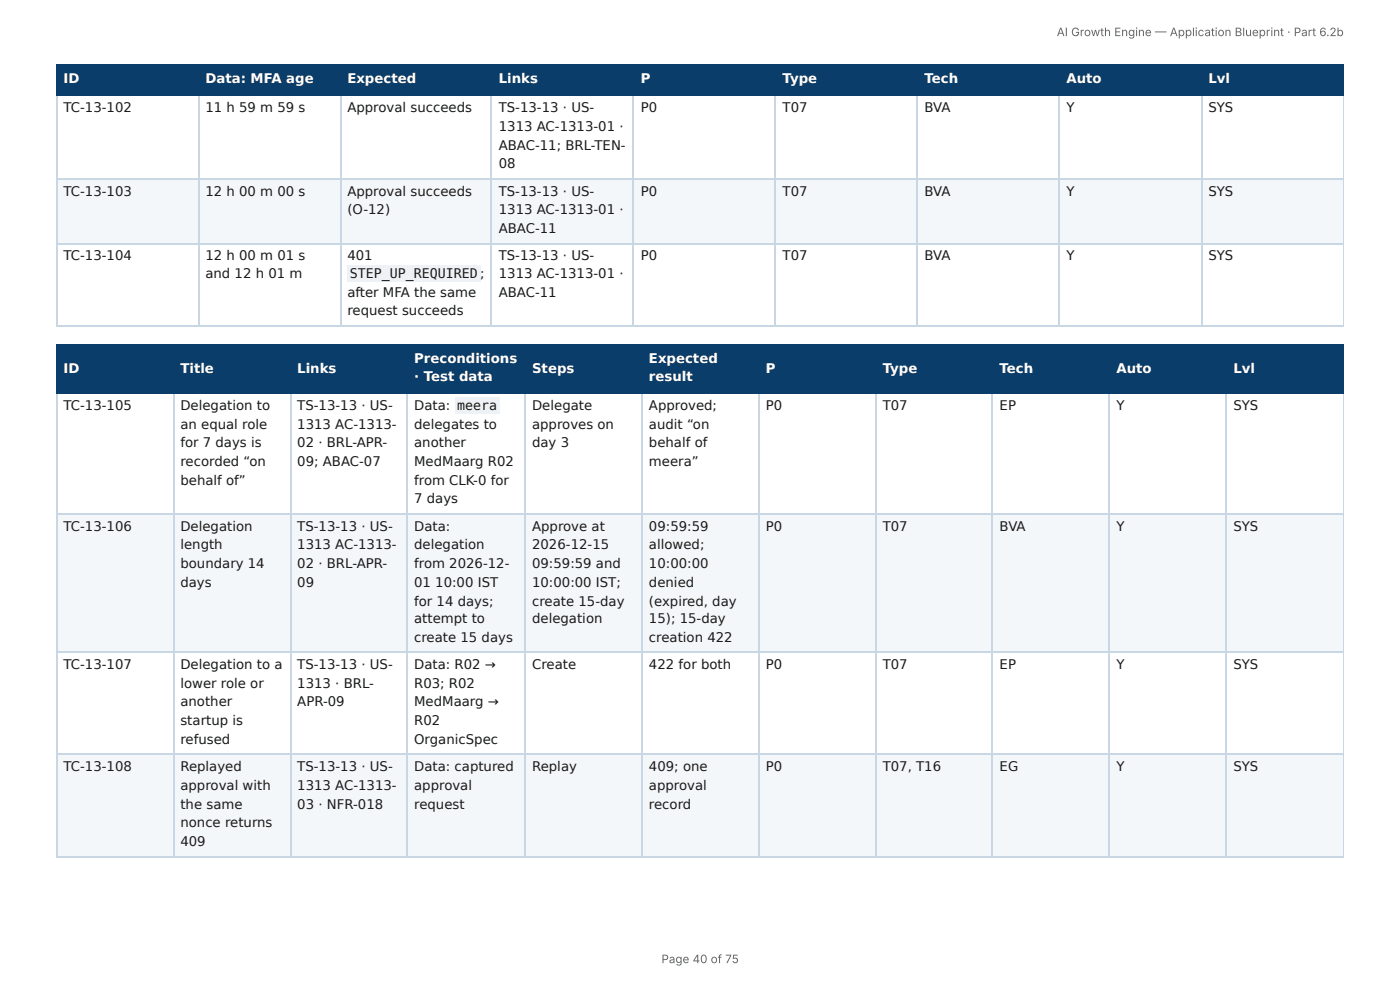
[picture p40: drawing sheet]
<svg xmlns="http://www.w3.org/2000/svg" width="297mm" height="210mm" viewBox="0 0 297 210" stroke-linecap="round" stroke-linejoin="round" font-family="sans-serif">
<defs><g id="words">
<g font-size="2.8" fill="#fff">
<text x="13.5" y="17.7">ID</text>
<text x="43.6" y="17.7">Data: MFA age</text>
<text x="73.8" y="17.7">Expected</text>
<text x="105.9" y="17.7">Links</text>
<text x="136.1" y="17.7">P</text>
<text x="166.2" y="17.7">Type</text>
<text x="196.4" y="17.7">Tech</text>
<text x="226.5" y="17.7">Auto</text>
<text x="256.6" y="17.7">Lvl</text>
<text x="88" y="77">Preconditions</text>
<text x="137.8" y="77">Expected</text>
<text x="13.5" y="79.1">ID</text>
<text x="38.3" y="79.1">Title</text>
<text x="63.1" y="79.1">Links</text>
<text x="88" y="81">· Test data</text>
<text x="113" y="79.1">Steps</text>
<text x="137.8" y="81">result</text>
<text x="162.7" y="79.1">P</text>
<text x="187.5" y="79.1">Type</text>
<text x="212.3" y="79.1">Tech</text>
<text x="237.1" y="79.1">Auto</text>
<text x="262" y="79.1">Lvl</text>
</g>
<g font-size="2.8" fill="#1a1a1a">
<text x="13.5" y="23.8">TC-13-102</text>
<text x="43.6" y="23.8">11 h 59 m 59 s</text>
<text x="73.8" y="23.8">Approval succeeds</text>
<text x="105.9" y="23.8">TS-13-13 · US-</text>
<text x="136.1" y="23.8">P0</text>
<text x="166.2" y="23.8">T07</text>
<text x="196.4" y="23.8">BVA</text>
<text x="226.5" y="23.8">Y</text>
<text x="256.6" y="23.8">SYS</text>
<text x="105.9" y="27.8">1313 AC-1313-01 ·</text>
<text x="105.9" y="31.8">ABAC-11; BRL-TEN-</text>
<text x="105.9" y="35.7">08</text>
<text x="13.5" y="41.5">TC-13-103</text>
<text x="43.6" y="41.5">12 h 00 m 00 s</text>
<text x="73.8" y="41.5">Approval succeeds</text>
<text x="105.9" y="41.5">TS-13-13 · US-</text>
<text x="136.1" y="41.5">P0</text>
<text x="166.2" y="41.5">T07</text>
<text x="196.4" y="41.5">BVA</text>
<text x="226.5" y="41.5">Y</text>
<text x="256.6" y="41.5">SYS</text>
<text x="73.8" y="45.5">(O-12)</text>
<text x="105.9" y="45.5">1313 AC-1313-01 ·</text>
<text x="105.9" y="49.5">ABAC-11</text>
<text x="13.5" y="55.3">TC-13-104</text>
<text x="43.6" y="55.3">12 h 00 m 01 s</text>
<text x="43.6" y="59">and 12 h 01 m</text>
<text x="73.8" y="55.3">401</text>
<text x="74.3" y="59">STEP_UP_REQUIRED ;</text>
<text x="105.9" y="55.3">TS-13-13 · US-</text>
<text x="105.9" y="59">1313 AC-1313-01 ·</text>
<text x="136.1" y="55.3">P0</text>
<text x="166.2" y="55.3">T07</text>
<text x="196.4" y="55.3">BVA</text>
<text x="226.5" y="55.3">Y</text>
<text x="256.6" y="55.3">SYS</text>
<text x="73.8" y="63">after MFA the same</text>
<text x="105.9" y="63">ABAC-11</text>
<text x="73.8" y="66.9">request succeeds</text>
<text x="13.5" y="87">TC-13-105</text>
<text x="38.3" y="87">Delegation to</text>
<text x="63.1" y="87">TS-13-13 · US-</text>
<text x="88" y="87">Data:</text>
<text x="97.1" y="87">meera</text>
<text x="113" y="87">Delegate</text>
<text x="137.8" y="87">Approved;</text>
<text x="162.7" y="87">P0</text>
<text x="187.5" y="87">T07</text>
<text x="212.3" y="87">EP</text>
<text x="237.1" y="87">Y</text>
<text x="262" y="87">SYS</text>
<text x="38.3" y="91">an equal role</text>
<text x="38.3" y="95">for 7 days is</text>
<text x="63.1" y="91">1313 AC-1313-</text>
<text x="63.1" y="95">02 · BRL-APR-</text>
<text x="88" y="91">delegates to</text>
<text x="88" y="95">another</text>
<text x="113" y="91">approves on</text>
<text x="113" y="95">day 3</text>
<text x="137.8" y="91">audit “on</text>
<text x="137.8" y="95">behalf of</text>
<text x="38.3" y="99">recorded “on</text>
<text x="63.1" y="99">09; ABAC-07</text>
<text x="88" y="99">MedMaarg R02</text>
<text x="137.8" y="99">meera”</text>
<text x="38.3" y="102.9">behalf of”</text>
<text x="88" y="102.9">from CLK-0 for</text>
<text x="88" y="106.9">7 days</text>
<text x="13.5" y="112.7">TC-13-106</text>
<text x="38.3" y="112.7">Delegation</text>
<text x="63.1" y="112.7">TS-13-13 · US-</text>
<text x="88" y="112.7">Data:</text>
<text x="113" y="112.7">Approve at</text>
<text x="137.8" y="112.7">09:59:59</text>
<text x="162.7" y="112.7">P0</text>
<text x="187.5" y="112.7">T07</text>
<text x="212.3" y="112.7">BVA</text>
<text x="237.1" y="112.7">Y</text>
<text x="262" y="112.7">SYS</text>
<text x="38.3" y="116.7">length</text>
<text x="63.1" y="116.7">1313 AC-1313-</text>
<text x="88" y="116.7">delegation</text>
<text x="113" y="116.7">2026-12-15</text>
<text x="137.8" y="116.7">allowed;</text>
<text x="38.3" y="120.7">boundary 14</text>
<text x="38.3" y="124.6">days</text>
<text x="63.1" y="120.7">02 · BRL-APR-</text>
<text x="63.1" y="124.6">09</text>
<text x="88" y="120.7">from 2026-12-</text>
<text x="88" y="124.6">01</text>
<text x="92.5" y="124.6">10:00 IST</text>
<text x="113" y="120.7">09:59:59 and</text>
<text x="113" y="124.6">10:00:00 IST;</text>
<text x="137.8" y="120.7">10:00:00</text>
<text x="137.8" y="124.6">denied</text>
<text x="88" y="128.6">for 14 days;</text>
<text x="113" y="128.6">create 15-day</text>
<text x="137.8" y="128.6">(expired, day</text>
<text x="88" y="132.3">attempt to</text>
<text x="88" y="136.3">create 15 days</text>
<text x="113" y="132.3">delegation</text>
<text x="137.8" y="132.3">15); 15-day</text>
<text x="137.8" y="136.3">creation 422</text>
<text x="13.5" y="142.1">TC-13-107</text>
<text x="38.3" y="142.1">Delegation to a</text>
<text x="63.1" y="142.1">TS-13-13 · US-</text>
<text x="88" y="142.1">Data: R02 →</text>
<text x="113" y="142.1">Create</text>
<text x="137.8" y="142.1">422 for both</text>
<text x="162.7" y="142.1">P0</text>
<text x="187.5" y="142.1">T07</text>
<text x="212.3" y="142.1">EP</text>
<text x="237.1" y="142.1">Y</text>
<text x="262" y="142.1">SYS</text>
<text x="38.3" y="146.1">lower role or</text>
<text x="63.1" y="146.1">1313 · BRL-</text>
<text x="88" y="146.1">R03; R02</text>
<text x="38.3" y="150">another</text>
<text x="38.3" y="154">startup is</text>
<text x="63.1" y="150">APR-09</text>
<text x="88" y="150">MedMaarg →</text>
<text x="88" y="154">R02</text>
<text x="38.3" y="158">refused</text>
<text x="88" y="158">OrganicSpec</text>
<text x="13.5" y="163.8">TC-13-108</text>
<text x="38.3" y="163.8">Replayed</text>
<text x="38.3" y="167.7">approval with</text>
<text x="63.1" y="163.8">TS-13-13 · US-</text>
<text x="63.1" y="167.7">1313 AC-1313-</text>
<text x="88" y="163.8">Data: captured</text>
<text x="88" y="167.7">approval</text>
<text x="113" y="163.8">Replay</text>
<text x="137.8" y="163.8">409; one</text>
<text x="137.8" y="167.7">approval</text>
<text x="162.7" y="163.8">P0</text>
<text x="187.5" y="163.8">T07, T16</text>
<text x="212.3" y="163.8">EG</text>
<text x="237.1" y="163.8">Y</text>
<text x="262" y="163.8">SYS</text>
<text x="38.3" y="171.7">the same</text>
<text x="63.1" y="171.7">03 · NFR-018</text>
<text x="88" y="171.7">request</text>
<text x="137.8" y="171.7">record</text>
<text x="38.3" y="175.7">nonce returns</text>
<text x="38.3" y="179.7">409</text>
</g>
<g font-size="2.5" fill="#666">
<text x="224.4" y="7.7">AI Growth Engine — Application Blueprint · Part 6.2b</text>
<text x="140.5" y="204.5">Page 40 of 75</text>
</g>
</g></defs>
<g fill="#0b3d6b">
<path d="M12.2 14h29.9v6.1h-29.9z"/>
<path d="M42.1 14h30.1v6.1h-30.1z"/>
<path d="M72.2 14h32.3v6.1h-32.3z"/>
<path d="M104.5 14h30.2v6.1h-30.2z"/>
<path d="M134.7 14h30.1v6.1h-30.1z"/>
<path d="M164.8 14h30.2v6.1h-30.2z"/>
<path d="M195 14h30.2v6.1h-30.2z"/>
<path d="M225.2 14h30.1v6.1h-30.1z"/>
<path d="M255.3 14h30.1v6.1h-30.1z"/>
</g>
<g fill="#f4f7fa">
<path d="M12.2 37.8h29.9v13.8h-29.9z"/>
<path d="M42.1 37.8h30.1v13.8h-30.1z"/>
<path d="M72.2 37.8h32.3v13.8h-32.3z"/>
<path d="M104.5 37.8h30.2v13.8h-30.2z"/>
<path d="M134.7 37.8h30.1v13.8h-30.1z"/>
<path d="M164.8 37.8h30.2v13.8h-30.2z"/>
<path d="M195 37.8h30.2v13.8h-30.2z"/>
<path d="M225.2 37.8h30.1v13.8h-30.1z"/>
<path d="M255.3 37.8h30.1v13.8h-30.1z"/>
</g>
<path d="M11.9 13.9h273.5M12 13.8v6.6M42.2 13.8v6.6M72.4 13.8v6.6M104.4 13.8v6.6M134.5 13.8v6.6M164.7 13.8v6.6M194.9 13.8v6.6M225 13.8v6.6M255.2 13.8v6.6M11.9 20.2h273.5" fill="none" stroke="#0b3d6b" stroke-width=".26"/>
<path d="M285.3 13.8v6.6" fill="none" stroke="#0b3d6b" stroke-width=".21"/>
<path d="M11.9 38h273.5M12 20.4v48.9M42.2 20.4v48.9M72.4 20.4v48.9M104.4 20.4v48.9M134.5 20.4v48.9M164.7 20.4v48.9M194.9 20.4v48.9M225 20.4v48.9M255.2 20.4v48.9M11.9 51.7h273.5M11.9 69.2h273.5" fill="none" stroke="#c9d6e3" stroke-width=".26"/>
<path d="M285.3 20.4v48.9" fill="none" stroke="#c9d6e3" stroke-width=".21"/>
<g fill="#0b3d6b">
<path d="M12.2 73.3h24.6v10.3h-24.6z"/>
<path d="M36.8 73.3h24.8v10.3h-24.8z"/>
<path d="M61.6 73.3h24.9v10.3h-24.9z"/>
<path d="M86.5 73.3h25.2v10.3h-25.2z"/>
<path d="M111.7 73.3h24.6v10.3h-24.6z"/>
<path d="M136.3 73.3h24.8v10.3h-24.8z"/>
<path d="M161.1 73.3h24.9v10.3h-24.9z"/>
<path d="M186 73.3h24.9v10.3h-24.9z"/>
<path d="M210.9 73.3h24.8v10.3h-24.8z"/>
<path d="M235.7 73.3h24.9v10.3h-24.9z"/>
<path d="M260.6 73.3h24.8v10.3h-24.8z"/>
</g>
<g fill="#f4f7fa">
<path d="M12.2 109h24.6v29.6h-24.6z"/>
<path d="M36.8 109h24.8v29.6h-24.8z"/>
<path d="M61.6 109h24.9v29.6h-24.9z"/>
<path d="M86.5 109h25.2v29.6h-25.2z"/>
<path d="M111.7 109h24.6v29.6h-24.6z"/>
<path d="M136.3 109h24.8v29.6h-24.8z"/>
<path d="M161.1 109h24.9v29.6h-24.9z"/>
<path d="M186 109h24.9v29.6h-24.9z"/>
<path d="M210.9 109h24.8v29.6h-24.8z"/>
<path d="M235.7 109h24.9v29.6h-24.9z"/>
<path d="M260.6 109h24.8v29.6h-24.8z"/>
<path d="M12.2 160.3h24.6v21.5h-24.6z"/>
<path d="M36.8 160.3h24.8v21.5h-24.8z"/>
<path d="M61.6 160.3h24.9v21.5h-24.9z"/>
<path d="M86.5 160.3h25.2v21.5h-25.2z"/>
<path d="M111.7 160.3h24.6v21.5h-24.6z"/>
<path d="M136.3 160.3h24.8v21.5h-24.8z"/>
<path d="M161.1 160.3h24.9v21.5h-24.9z"/>
<path d="M186 160.3h24.9v21.5h-24.9z"/>
<path d="M210.9 160.3h24.8v21.5h-24.8z"/>
<path d="M235.7 160.3h24.9v21.5h-24.9z"/>
<path d="M260.6 160.3h24.8v21.5h-24.8z"/>
</g>
<g fill="none" stroke="#0b3d6b" stroke-width=".26">
<path d="M11.9 73.2h273.5M12 73v10.6M36.9 73v10.6M61.8 73v10.6M86.4 73v10.6M111.5 73v10.6M136.4 73v10.6M161.3 73v10.6M186.1 73v10.6M210.7 73v10.6M235.6 73v10.6M260.5 73v10.6"/>
<path d="M11.9 83.5h273.5"/>
</g>
<path d="M285.3 73v10.6" fill="none" stroke="#0b3d6b" stroke-width=".21"/>
<g fill="none" stroke="#c9d6e3" stroke-width=".26">
<path d="M12 83.6v98.2M36.9 83.6v98.2M61.8 83.6v98.2M86.4 83.6v98.2M111.5 83.6v98.2M136.4 83.6v98.2M161.3 83.6v98.2M186.1 83.6v98.2M210.7 83.6v98.2M235.6 83.6v98.2M260.5 83.6v98.2M11.9 109.1h273.5"/>
<path d="M11.9 138.5h273.5M11.9 160.2h273.5M11.9 181.9h273.5"/>
</g>
<path d="M285.3 83.6v98.2" fill="none" stroke="#c9d6e3" stroke-width=".21"/>
<g fill="#eef2f6">
<path d="M73.8 56.4h28.3v3.4h-28.3z"/>
<path d="M96.6 84.4h9.5v3.4h-9.5z"/>
</g>
<use href="#words"/>
</svg>
